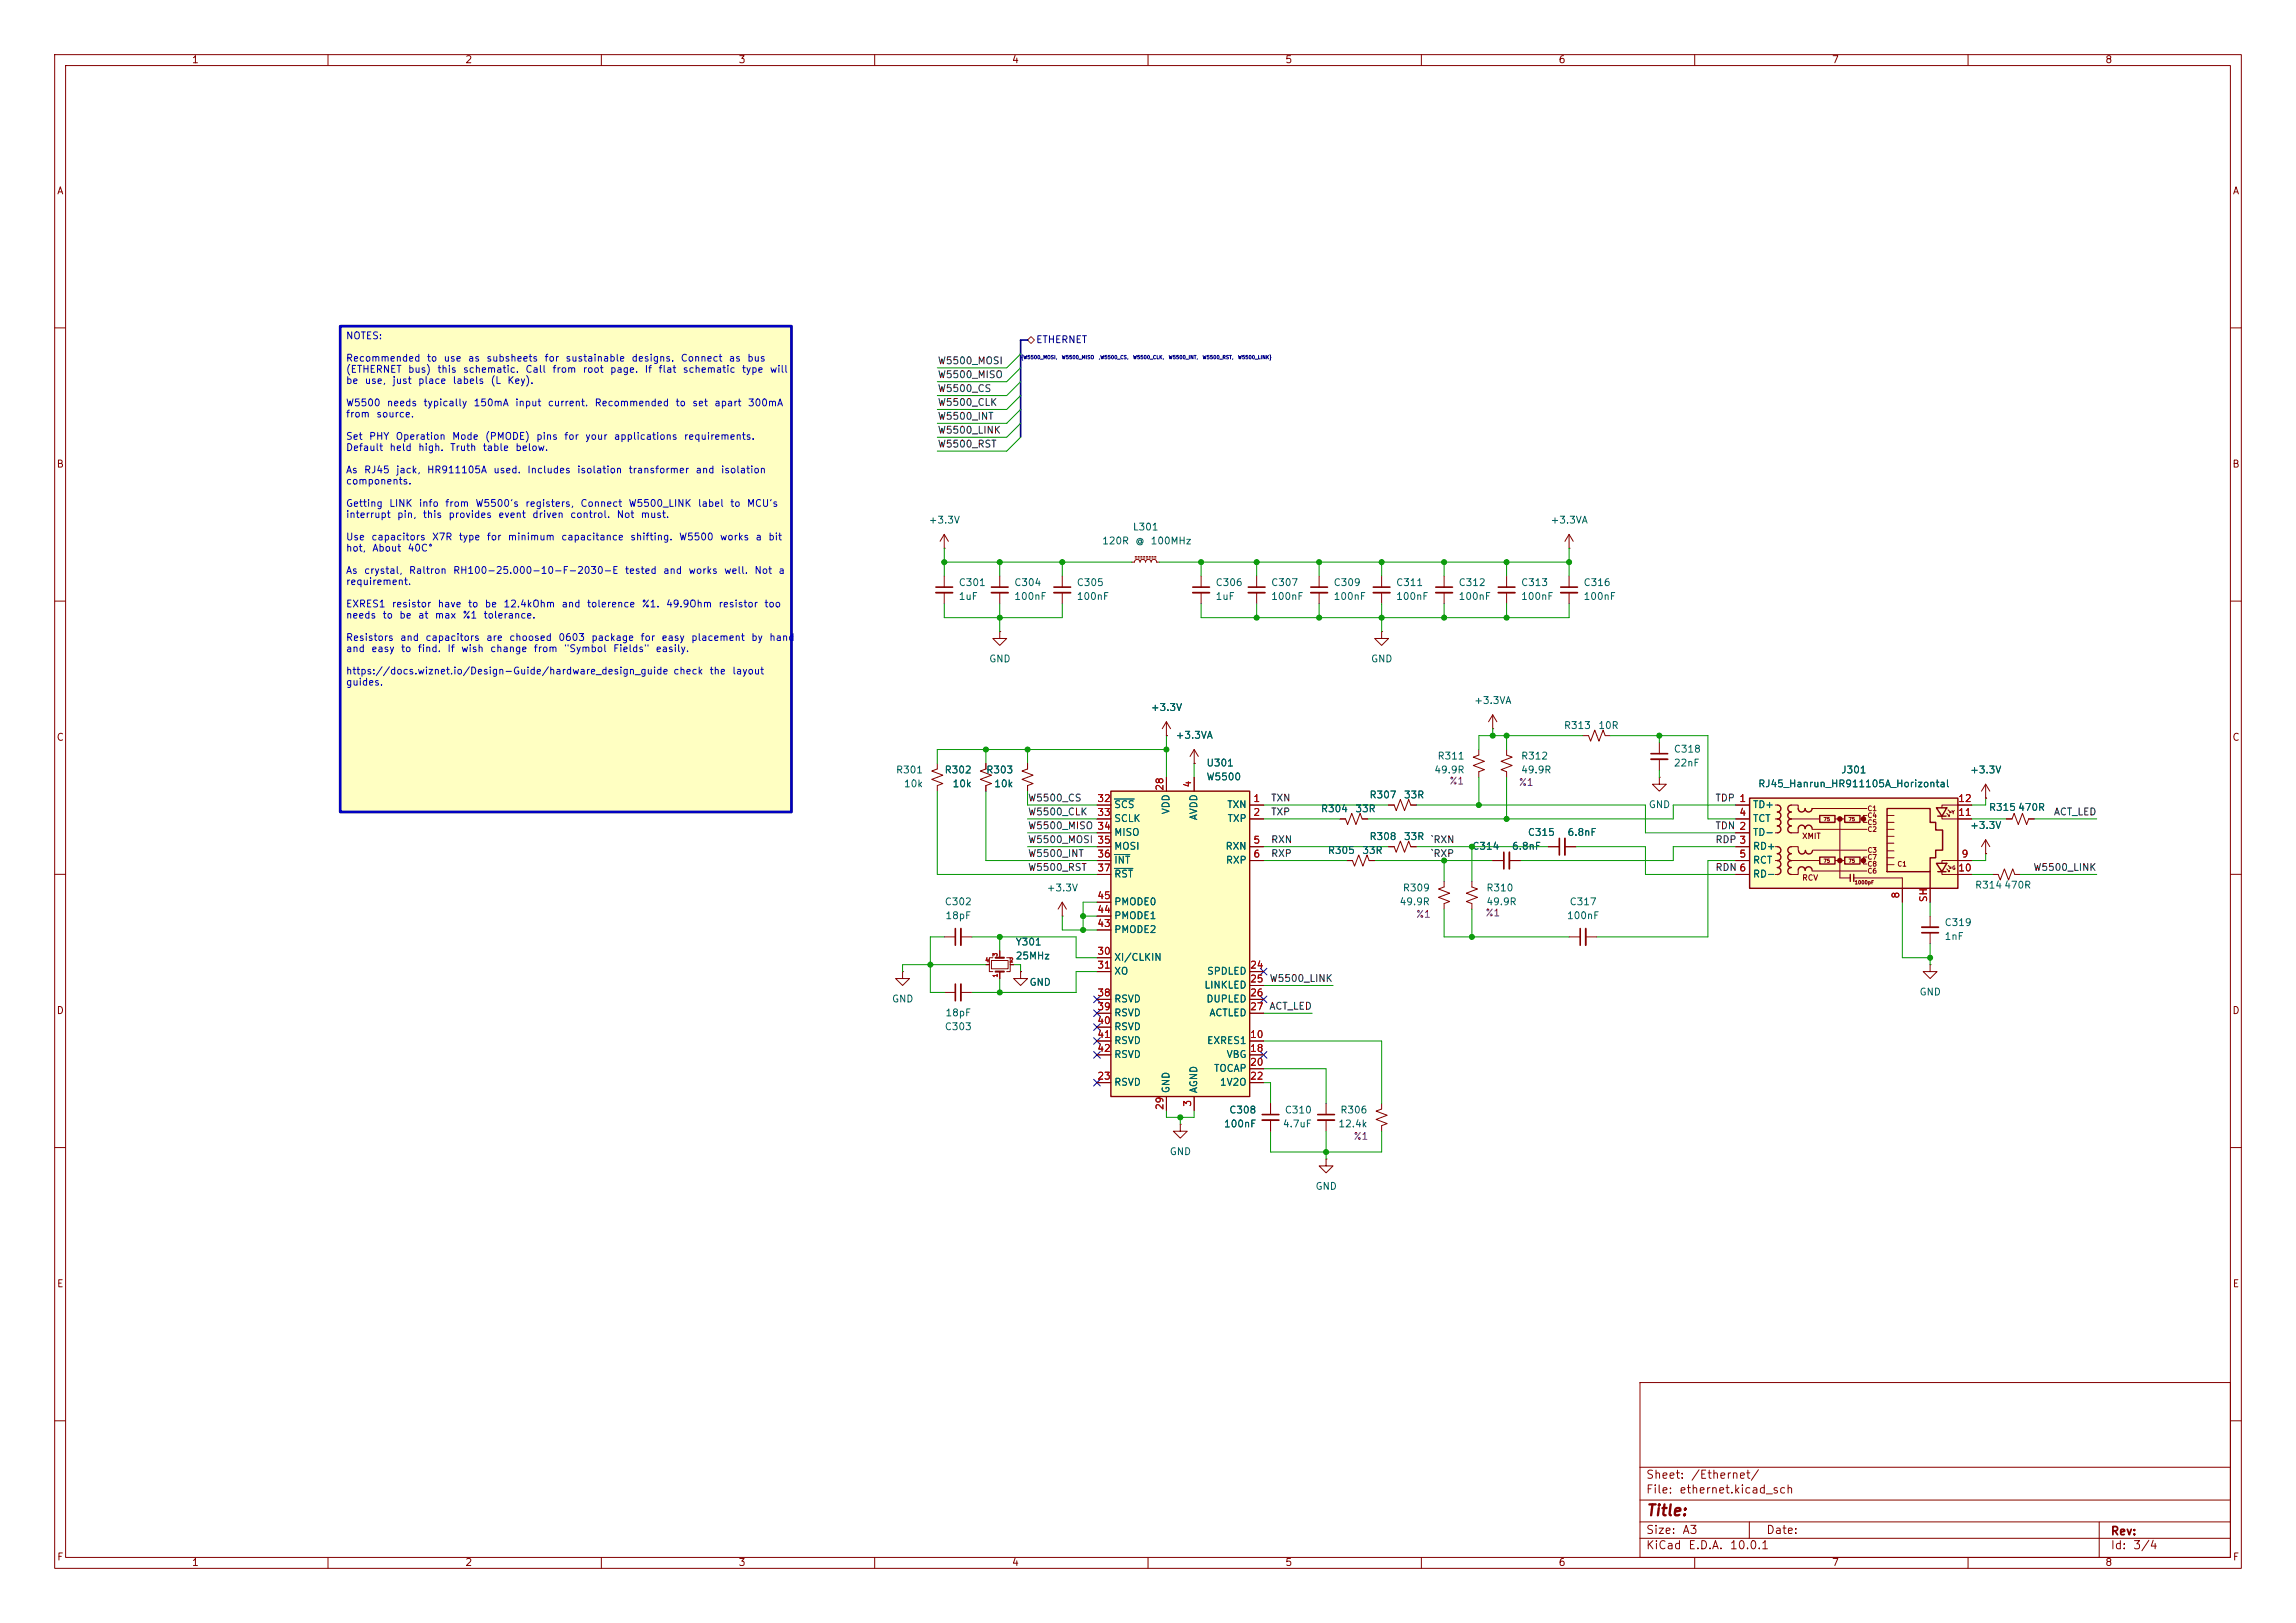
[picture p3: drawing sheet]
<svg xmlns="http://www.w3.org/2000/svg" width="420mm" height="297mm" viewBox="0 0 420 297" stroke-linecap="round" stroke-linejoin="round" font-family="sans-serif">
<defs><g id="words">
<text font-size="2" fill="#840000" x="301" y="277.9">Title:</text>
<g font-size="1.5" fill="#840000">
<text x="301" y="273.7">File:</text>
<text x="301" y="271">Sheet:</text>
<text x="307.1" y="273.7">ethernet.kicad_sch</text>
<text x="309.2" y="271">/Ethernet/</text>
<text x="301" y="281.1">Size:</text>
<text x="307.6" y="281.1">A3</text>
<text x="323" y="281.1">Date:</text>
<text x="386" y="281.3">Rev:</text>
<text x="301" y="283.9">KiCad</text>
<text x="308.7" y="283.9">E.D.A.</text>
<text x="316.3" y="283.9">10.0.1</text>
<text x="386" y="283.9">Id:</text>
<text x="390.1" y="283.9">3/4</text>
</g>
<g font-size="1.3" fill="#840000">
<text x="35" y="11.9">1</text>
<text x="85" y="11.9">2</text>
<text x="135" y="11.9">3</text>
<text x="185" y="11.9">4</text>
<text x="235" y="11.9">5</text>
<text x="285" y="11.9">6</text>
<text x="335" y="11.9">7</text>
<text x="385" y="11.9">8</text>
<text x="10.3" y="35.9">A</text>
<text x="408.3" y="35.9">A</text>
<text x="10.3" y="85.9">B</text>
<text x="408.2" y="85.9">B</text>
<text x="10.3" y="135.9">C</text>
<text x="408.2" y="135.9">C</text>
<text x="10.3" y="185.9">D</text>
<text x="408.2" y="185.9">D</text>
<text x="10.3" y="235.9">E</text>
<text x="408.3" y="235.9">E</text>
<text x="10.3" y="285.9">F</text>
<text x="35" y="286.9">1</text>
<text x="85" y="286.9">2</text>
<text x="135" y="286.9">3</text>
<text x="185" y="286.9">4</text>
<text x="235" y="286.9">5</text>
<text x="285" y="286.9">6</text>
<text x="335" y="286.9">7</text>
<text x="385" y="286.9">8</text>
<text x="408.3" y="285.9">F</text>
</g>
<g font-size="1.3" fill="#0000c2">
<text x="63.2" y="62.4">NOTES:</text>
<text x="63.2" y="66.5">Recommended</text>
<text x="63.2" y="68.5">(ETHERNET</text>
<text x="63.2" y="70.6">be</text>
<text x="66.6" y="70.6">use,</text>
<text x="71.7" y="70.6">just</text>
<text x="74.5" y="68.5">bus)</text>
<text x="76.4" y="70.6">place</text>
<text x="78" y="66.5">to</text>
<text x="79.9" y="68.5">this</text>
<text x="81" y="66.5">use</text>
<text x="82.7" y="70.6">labels</text>
<text x="84.6" y="68.5">schematic.</text>
<text x="85.5" y="66.5">as</text>
<text x="88.9" y="66.5">subsheets</text>
<text x="89.6" y="70.6">(L</text>
<text x="92.7" y="70.6">Key).</text>
<text x="96" y="68.5">Call</text>
<text x="99.5" y="66.5">for</text>
<text x="100.9" y="68.5">from</text>
<text x="103.3" y="66.5">sustainable</text>
<text x="106.5" y="68.5">root</text>
<text x="111.5" y="68.5">page.</text>
<text x="115.4" y="66.5">designs.</text>
<text x="117.8" y="68.5">If</text>
<text x="120.3" y="68.5">flat</text>
<text x="124.4" y="66.5">Connect</text>
<text x="124.8" y="68.5">schematic</text>
<text x="133.2" y="66.5">as</text>
<text x="135.6" y="68.5">type</text>
<text x="136.6" y="66.5">bus</text>
<text x="140.7" y="68.5">will</text>
<text x="63.2" y="74.7">W5500</text>
<text x="63.2" y="76.7">from</text>
<text x="68.7" y="76.7">source.</text>
<text x="70.7" y="74.7">needs</text>
<text x="77.4" y="74.7">typically</text>
<text x="86.5" y="74.7">150mA</text>
<text x="94.1" y="74.7">input</text>
<text x="100.1" y="74.7">current.</text>
<text x="108.7" y="74.7">Recommended</text>
<text x="123.5" y="74.7">to</text>
<text x="126.5" y="74.7">set</text>
<text x="130.6" y="74.7">apart</text>
<text x="136.7" y="74.7">300mA</text>
<text x="63.2" y="80.8">Set</text>
<text x="63.2" y="82.8">Default</text>
<text x="67.4" y="80.8">PHY</text>
<text x="71.1" y="82.8">held</text>
<text x="72.3" y="80.8">Operation</text>
<text x="76.4" y="82.8">high.</text>
<text x="82.2" y="82.8">Truth</text>
<text x="82.6" y="80.8">Mode</text>
<text x="88.2" y="82.8">table</text>
<text x="88.6" y="80.8">(PMODE)</text>
<text x="94.2" y="82.8">below.</text>
<text x="98" y="80.8">pins</text>
<text x="103.1" y="80.8">for</text>
<text x="107" y="80.8">your</text>
<text x="112.2" y="80.8">applications</text>
<text x="125" y="80.8">requirements.</text>
<text x="63.2" y="86.9">As</text>
<text x="63.2" y="89">components.</text>
<text x="66.5" y="86.9">RJ45</text>
<text x="72.3" y="86.9">jack,</text>
<text x="78" y="86.9">HR911105A</text>
<text x="90.1" y="86.9">used.</text>
<text x="96.3" y="86.9">Includes</text>
<text x="105.5" y="86.9">isolation</text>
<text x="114.9" y="86.9">transformer</text>
<text x="127.1" y="86.9">and</text>
<text x="131.8" y="86.9">isolation</text>
<text x="63.2" y="93.1">Getting</text>
<text x="63.2" y="95.1">interrupt</text>
<text x="71.1" y="93.1">LINK</text>
<text x="72.5" y="95.1">pin,</text>
<text x="76.5" y="93.1">info</text>
<text x="77.2" y="95.1">this</text>
<text x="81.3" y="93.1">from</text>
<text x="81.9" y="95.1">provides</text>
<text x="86.9" y="93.1">W5500's</text>
<text x="91" y="95.1">event</text>
<text x="96" y="93.1">registers,</text>
<text x="97.3" y="95.1">driven</text>
<text x="104.2" y="95.1">control.</text>
<text x="106.1" y="93.1">Connect</text>
<text x="112.7" y="95.1">Not</text>
<text x="114.9" y="93.1">W5500_LINK</text>
<text x="117.1" y="95.1">must.</text>
<text x="127.6" y="93.1">label</text>
<text x="133.5" y="93.1">to</text>
<text x="136.5" y="93.1">MCU's</text>
<text x="63.2" y="99.2">Use</text>
<text x="63.2" y="101.2">hot,</text>
<text x="67.8" y="99.2">capacitors</text>
<text x="68" y="101.2">About</text>
<text x="74.5" y="101.2">40C°</text>
<text x="78.9" y="99.2">X7R</text>
<text x="83.8" y="99.2">type</text>
<text x="88.9" y="99.2">for</text>
<text x="92.8" y="99.2">minimum</text>
<text x="102.6" y="99.2">capacitance</text>
<text x="115.2" y="99.2">shifting.</text>
<text x="124.1" y="99.2">W5500</text>
<text x="131.6" y="99.2">works</text>
<text x="138.1" y="99.2">a</text>
<text x="140.4" y="99.2">bit</text>
<text x="63.2" y="105.3">As</text>
<text x="63.2" y="107.4">requirement.</text>
<text x="66.5" y="105.3">crystal,</text>
<text x="74.7" y="105.3">Raltron</text>
<text x="82.8" y="105.3">RH100-25.000-10-F-2030-E</text>
<text x="114.2" y="105.3">tested</text>
<text x="121.2" y="105.3">and</text>
<text x="125.8" y="105.3">works</text>
<text x="132.4" y="105.3">well.</text>
<text x="137.9" y="105.3">Not</text>
<text x="142.3" y="105.3">a</text>
<text x="63.2" y="111.5">EXRES1</text>
<text x="63.2" y="113.5">needs</text>
<text x="69.9" y="113.5">to</text>
<text x="71.6" y="111.5">resistor</text>
<text x="72.9" y="113.5">be</text>
<text x="76.4" y="113.5">at</text>
<text x="79.4" y="113.5">max</text>
<text x="80" y="111.5">have</text>
<text x="84.5" y="113.5">%1</text>
<text x="85.5" y="111.5">to</text>
<text x="88.3" y="113.5">tolerance.</text>
<text x="88.6" y="111.5">be</text>
<text x="92" y="111.5">12.4kOhm</text>
<text x="102.6" y="111.5">and</text>
<text x="107.3" y="111.5">tolerence</text>
<text x="117.3" y="111.5">%1.</text>
<text x="121.7" y="111.5">49.9Ohm</text>
<text x="131.3" y="111.5">resistor</text>
<text x="139.7" y="111.5">too</text>
<text x="63.2" y="117.6">Resistors</text>
<text x="63.2" y="119.6">and</text>
<text x="67.8" y="119.6">easy</text>
<text x="73.1" y="117.6">and</text>
<text x="73.2" y="119.6">to</text>
<text x="76.3" y="119.6">find.</text>
<text x="77.7" y="117.6">capacitors</text>
<text x="81.7" y="119.6">If</text>
<text x="84.3" y="119.6">wish</text>
<text x="88.8" y="117.6">are</text>
<text x="89.6" y="119.6">change</text>
<text x="93" y="117.6">choosed</text>
<text x="97.5" y="119.6">from</text>
<text x="102" y="117.6">0603</text>
<text x="103.1" y="119.6">&quot;Symbol</text>
<text x="108.1" y="117.6">package</text>
<text x="112.1" y="119.6">Fields&quot;</text>
<text x="117.1" y="117.6">for</text>
<text x="119.8" y="119.6">easily.</text>
<text x="120.9" y="117.6">easy</text>
<text x="126.3" y="117.6">placement</text>
<text x="137.3" y="117.6">by</text>
<text x="140.6" y="117.6">hand</text>
<text x="63.2" y="123.7">https://docs.wiznet.io/Design-Guide/hardware_design_guide check</text>
<text x="63.2" y="125.8">guides.</text>
<text x="129.7" y="123.7">the</text>
<text x="133.8" y="123.7">layout</text>
</g>
<text font-size="1.3" fill="#000084" x="189.4" y="63.1">ETHERNET</text>
<g font-size="1.3" fill="#0f0f0f">
<text x="171.4" y="67">W5500_MOSI</text>
<text x="171.4" y="69.5">W5500_MISO</text>
<text x="171.4" y="77.1">W5500_INT</text>
<text x="171.4" y="72">W5500_CS</text>
<text x="171.4" y="74.6">W5500_CLK</text>
<text x="171.4" y="82.2">W5500_RST</text>
<text x="171.4" y="79.7">W5500_LINK</text>
<text x="188" y="149.5">W5500_CLK</text>
<text x="188" y="147">W5500_CS</text>
<text x="232.4" y="147">TXN</text>
<text x="232.4" y="149.5">TXP</text>
<text x="313.7" y="147">TDP 1</text>
<text x="375.6" y="149.5">ACT_LED</text>
<text x="188" y="152.1">W5500_MISO 34</text>
<text x="188" y="154.6">W5500_MOSI 35</text>
<text x="232.4" y="154.6">RXN</text>
<text x="261.6" y="154.6">`RXN</text>
<text x="313.7" y="154.6">RDP 3</text>
<text x="313.7" y="152.1">TDN 2</text>
<text x="188" y="159.7">W5500_RST</text>
<text x="188" y="157.1">W5500_INT</text>
<text x="232.4" y="157.1">RXP</text>
<text x="261.6" y="157.1">`RXP</text>
<text x="313.7" y="159.7">RDN 6</text>
<text x="371.8" y="159.7">W5500_LINK</text>
<text x="232.1" y="180">W5500_LINK</text>
<text x="232.1" y="185.1">ACT_LED</text>
</g>
<g font-size="1.3" fill="#006464">
<text x="169.8" y="96.1">+3.3V</text>
<text x="201.5" y="99.9">120R</text>
<text x="207.1" y="97.4">L301</text>
<text x="207.6" y="99.9">@</text>
<text x="210.4" y="99.9">100MHz</text>
<text x="283.5" y="96.1">+3.3VA</text>
<text x="175.3" y="107.5">C301</text>
<text x="185.4" y="107.5">C304</text>
<text x="196.9" y="107.5">C305</text>
<text x="222.3" y="107.5">C306</text>
<text x="232.4" y="107.5">C307</text>
<text x="243.8" y="107.5">C309</text>
<text x="255.3" y="107.5">C311</text>
<text x="266.7" y="107.5">C312</text>
<text x="278.1" y="107.5">C313</text>
<text x="289.6" y="107.5">C316</text>
<text x="175.3" y="110.1">1uF</text>
<text x="185.4" y="110.1">100nF</text>
<text x="196.9" y="110.1">100nF</text>
<text x="222.3" y="110.1">1uF</text>
<text x="232.4" y="110.1">100nF</text>
<text x="243.8" y="110.1">100nF</text>
<text x="255.3" y="110.1">100nF</text>
<text x="266.7" y="110.1">100nF</text>
<text x="278.1" y="110.1">100nF</text>
<text x="289.6" y="110.1">100nF</text>
<text x="180.8" y="121.5">GND</text>
<text x="250.7" y="121.5">GND</text>
<text x="210.4" y="130.4">+3.3V</text>
<text x="269.6" y="129.1">+3.3VA</text>
<text x="215" y="135.5">+3.3VA</text>
<text x="286" y="133.7">R313</text>
<text x="292.3" y="133.7">10R</text>
<text x="163.8" y="141.8">R301</text>
<text x="172.7" y="141.8">R302</text>
<text x="180.3" y="141.8">R303</text>
<text x="220.6" y="140.6">U301</text>
<text x="220.6" y="143.1">W5500</text>
<text x="262.3" y="141.8">49.9R</text>
<text x="262.9" y="139.3">R311</text>
<text x="278.1" y="139.3">R312</text>
<text x="278.1" y="141.8">49.9R</text>
<text x="306.1" y="138">C318</text>
<text x="306.1" y="140.6">22nF</text>
<text x="336.7" y="141.8">J301</text>
<text x="360.3" y="141.8">+3.3V</text>
<text x="165.2" y="144.4">10k</text>
<text x="174.1" y="144.4">10k</text>
<text x="181.8" y="144.4">10k</text>
<text x="203.7" y="148.2">SCS</text>
<text x="214.2" y="149.1" transform="rotate(-90 214.2 149.1)">VDD</text>
<text x="224.4" y="148.2">TXN</text>
<text x="241.5" y="148.9">R304</text>
<text x="247.8" y="148.9">33R</text>
<text x="250.4" y="146.4">R307</text>
<text x="256.7" y="146.4">33R</text>
<text x="301.5" y="148.2">GND</text>
<text x="320.5" y="148.2">TD+</text>
<text x="321.5" y="144.4">RJ45_Hanrun_HR911105A_Horizontal</text>
<text x="363.7" y="148.7">R315</text>
<text x="369.1" y="148.7">470R</text>
<text x="203.7" y="150.7">SCLK</text>
<text x="203.7" y="153.3">MISO</text>
<text x="203.7" y="155.8">MOSI</text>
<text x="219.3" y="150.2" transform="rotate(-90 219.3 150.2)">AVDD</text>
<text x="224.1" y="155.8">RXN</text>
<text x="224.4" y="150.7">TXP</text>
<text x="250.4" y="154">R308</text>
<text x="256.7" y="154">33R</text>
<text x="269.2" y="155.8">C314</text>
<text x="276.5" y="155.8">6.8nF</text>
<text x="279.4" y="153.3">C315</text>
<text x="286.6" y="153.3">6.8nF</text>
<text x="320.5" y="153.3">TD-</text>
<text x="320.5" y="155.8">RD+</text>
<text x="320.5" y="150.7">TCT</text>
<text x="360.3" y="152">+3.3V</text>
<text x="203.7" y="158.3">INT</text>
<text x="203.7" y="160.9">RST</text>
<text x="224.1" y="158.3">RXP</text>
<text x="242.8" y="156.6">R305</text>
<text x="249.1" y="156.6">33R</text>
<text x="320.5" y="158.3">RCT</text>
<text x="320.5" y="160.9">RD-</text>
<text x="172.7" y="166">C302</text>
<text x="191.4" y="163.4">+3.3V</text>
<text x="203.7" y="166">PMODE0</text>
<text x="255.9" y="166">49.9R</text>
<text x="256.5" y="163.4">R309</text>
<text x="271.8" y="163.4">R310</text>
<text x="271.8" y="166">49.9R</text>
<text x="287" y="166">C317</text>
<text x="361.2" y="162.9">R314</text>
<text x="366.5" y="162.9">470R</text>
<text x="172.8" y="168.5">18pF</text>
<text x="185.7" y="173.3">Y301</text>
<text x="203.7" y="171">PMODE2</text>
<text x="203.7" y="168.5">PMODE1</text>
<text x="286.5" y="168.5">100nF</text>
<text x="355.6" y="169.8">C319</text>
<text x="355.6" y="172.3">1nF</text>
<text x="185.7" y="175.9">25MHz</text>
<text x="203.7" y="176.1">XI/CLKIN</text>
<text x="203.7" y="178.7">XO</text>
<text x="220.7" y="178.7">SPDLED</text>
<text x="163.1" y="183.7">GND</text>
<text x="188.2" y="180.7">GND</text>
<text x="203.7" y="183.7">RSVD</text>
<text x="220.2" y="181.2">LINKLED</text>
<text x="220.6" y="183.7">DUPLED</text>
<text x="351" y="182.5">GND</text>
<text x="172.7" y="188.8">C303</text>
<text x="172.8" y="186.3">18pF</text>
<text x="203.7" y="186.3">RSVD</text>
<text x="203.7" y="188.8">RSVD</text>
<text x="203.7" y="191.4">RSVD</text>
<text x="220.7" y="191.4">EXRES1</text>
<text x="221.1" y="186.3">ACTLED</text>
<text x="203.7" y="193.9">RSVD</text>
<text x="222" y="196.4">TOCAP</text>
<text x="224.3" y="193.9">VBG</text>
<text x="203.7" y="199">RSVD</text>
<text x="214.2" y="200.2" transform="rotate(-90 214.2 200.2)">GND</text>
<text x="219.3" y="200.2" transform="rotate(-90 219.3 200.2)">AGND</text>
<text x="223.1" y="199">1V2O</text>
<text x="223.8" y="206.6">100nF</text>
<text x="224.8" y="204.1">C308</text>
<text x="234.6" y="206.6">4.7uF</text>
<text x="234.9" y="204.1">C310</text>
<text x="244.7" y="206.6">12.4k</text>
<text x="245.1" y="204.1">R306</text>
<text x="213.9" y="211.7">GND</text>
<text x="240.5" y="218">GND</text>
</g>
<g font-size="1.3" fill="#840084">
<text x="265" y="143.9">%1</text>
<text x="277.7" y="144.1">%1</text>
<text x="271.6" y="168">%1</text>
<text x="258.9" y="168.2">%1</text>
<text x="247.5" y="208.9">%1</text>
</g>
<g font-size="1.3" fill="#a90000">
<text x="200.6" y="147.1">32</text>
<text x="200.6" y="149.6">33</text>
<text x="213.1" y="144.8" transform="rotate(-90 213.1 144.8)">28</text>
<text x="218.2" y="144.2" transform="rotate(-90 218.2 144.2)">4</text>
<text x="229.2" y="147.1">1</text>
<text x="229.2" y="149.6">2</text>
<text x="318.1" y="149.6">4</text>
<text x="318.1" y="147.1">1</text>
<text x="358.1" y="149.6">11</text>
<text x="358.1" y="147.1">12</text>
<text x="200.6" y="152.1">34</text>
<text x="200.6" y="154.7">35</text>
<text x="229.2" y="154.7">5</text>
<text x="318.1" y="152.1">2</text>
<text x="318.1" y="154.7">3</text>
<text x="200.6" y="157.2">36</text>
<text x="200.6" y="159.8">37</text>
<text x="229.2" y="157.2">6</text>
<text x="318.1" y="157.2">5</text>
<text x="318.1" y="159.8">6</text>
<text x="358.1" y="159.8">10</text>
<text x="358.7" y="157.2">9</text>
<text x="200.6" y="167.4">44</text>
<text x="200.6" y="164.8">45</text>
<text x="347.7" y="164.5" transform="rotate(-90 347.7 164.5)">8</text>
<text x="352.8" y="165.2" transform="rotate(-90 352.8 165.2)">SH</text>
<text x="200.6" y="169.9">43</text>
<text x="200.6" y="175">30</text>
<text x="200.6" y="177.5">31</text>
<text x="228.6" y="177.5">24</text>
<text x="200.6" y="182.6">38</text>
<text x="200.6" y="185.2">39</text>
<text x="228.6" y="180.1">25</text>
<text x="228.6" y="182.6">26</text>
<text x="228.6" y="185.2">27</text>
<text x="200.6" y="187.7">40</text>
<text x="200.6" y="190.2">41</text>
<text x="228.6" y="190.2">10</text>
<text x="200.6" y="197.9">23</text>
<text x="200.6" y="192.8">42</text>
<text x="228.6" y="192.8">18</text>
<text x="228.6" y="195.3">20</text>
<text x="228.6" y="197.9">22</text>
<text x="213.1" y="203.2" transform="rotate(-90 213.1 203.2)">29</text>
<text x="218.2" y="202.6" transform="rotate(-90 218.2 202.6)">3</text>
</g>
<g font-size="1" fill="#840000">
<text x="329.6" y="153.8">XMIT</text>
<text x="329.6" y="161.4">RCV</text>
</g>
<g font-size=".9" fill="#840000">
<text x="341.5" y="148.6">C1</text>
<text x="341.5" y="149.9">C4</text>
<text x="341.5" y="151.2">C5</text>
<text x="341.5" y="152.4">C2</text>
<text x="341.5" y="156.2">C3</text>
<text x="341.5" y="157.5">C7</text>
<text x="341.5" y="158.8">C8</text>
<text x="341.5" y="160.1">C6</text>
<text x="347" y="158.8">C1</text>
</g>
<g font-size=".8" fill="#a90000">
<text x="180.1" y="176.3">4</text>
<text x="182.6" y="179" transform="rotate(-90 182.6 179)">1</text>
<text x="182.6" y="175.1" transform="rotate(-90 182.6 175.1)">3</text>
<text x="184.6" y="176.3">2</text>
</g>
<g font-size=".6" fill="#000084">
<text x="186.7" y="65.9">{W5500_MOSI,</text>
<text x="194.2" y="65.9">W5500_MISO</text>
<text x="200.9" y="65.9">,W5500_CS,</text>
<text x="207.2" y="65.9">W5500_CLK,</text>
<text x="213.7" y="65.9">W5500_INT,</text>
<text x="219.9" y="65.9">W5500_RST,</text>
<text x="226.4" y="65.9">W5500_LINK}</text>
</g>
<g font-size=".6" fill="#840000">
<text x="356.9" y="149.1">Y</text>
<text x="333.5" y="150.4">75</text>
<text x="338.1" y="150.4">75</text>
<text x="333.5" y="158">75</text>
<text x="338.1" y="158">75</text>
<text x="339.2" y="162">1000pF</text>
<text x="357" y="159.3">G</text>
</g>
</g></defs>
<g fill="none" stroke="#840000" stroke-width=".18">
<path d="M10 10h400v277h-400zM12 12h396v273h-396zM60 10v2M110 10v2M160 10v2M210 10v2M260 10v2M310 10v2M360 10v2M10 60h2M408 60h2M10 110h2"/>
<path d="M408 110h2M10 160h2M408 160h2M10 210h2M408 210h2M300 253h108v32h-108zM10 260h2M300 278.5h108M300 274.5h108M300 268.5h108M320 278.5v3M384 278.5v6.5"/>
<path d="M408 260h2M60 285v2M110 285v2M160 285v2M210 285v2M260 285v2M300 281.5h108M310 285v2M360 285v2"/>
</g>
<path d="M62.2 59.7h82.6v88.9h-82.6z" fill="#ffffc2"/>
<g fill="none" stroke="#840000" stroke-width=".18">
<path d="M172.7 97.8l-.7 1.3M172.7 97.8l.8 1.3M172.7 97.8v2.5M172.7 100.3h.1M172.7 105.4v2M172.7 108.5v2M194.3 105.4v2M194.3 108.5v2M252.7 115.6v1.2h1.3l-1.3 1.3-1.2-1.3h1.2M252.7 115.6h.1M287 105.4v2M287 108.5v2"/>
<path d="M171.4 139.7v1l-1 .4 2.1 .8-2.1 .7 2.1 .8-1.1 .4v1M270.5 137.2v1l-1 .4 2 .7-2 .8 2 .7-1 .4v1M275.6 137.2v1l1 .4-2 .7 2 .8-2 .7 1 .4v1M303.5 135.9v2M303.5 138.9v2.1M254 147.3h1l.4 1 .8-2 .7 2 .8-2 .4 1h1M254 154.9h1l.4 1.1 .8-2.1 .7 2.1 .8-2.1 .4 1h1M273 157.5h2.1M276.1 157.5h2M283.2 154.9h2M286.3 154.9h2M165.1 177.8v1.3h1.3l-1.3 1.2-1.3-1.2h1.3"/>
<path d="M165.1 177.8h.1M172.7 171.5h2.1M175.8 171.5h2M180.3 176.5h.7M181.4 175.8h3v1.5h-3zM181.6 175.3h-.6v2.5h.6M182.9 174v1.3M182.9 177.8v1.3M184.1 175.3h.7v2.5h-.7M184.8 176.5h.6M186.7 177.8v1.3h1.3l-1.3 1.2-1.3-1.2h1.3M186.7 177.8h.1"/>
<path d="M194.3 167.6h.1M194.3 165.1l-.8 1.3M194.3 165.1l.8 1.3M194.3 165.1v2.5M264.2 161.3v1l-1.1 .4 2.1 .7-2.1 .8 2.1 .8-1 .4v1M287 171.5h2.1M290.1 171.5h2M172.7 181.6h2.1M175.8 181.6h2M215.9 205.7v1.3h1.3l-1.3 1.3-1.3-1.3h1.3M215.9 205.7h.1M252.7 201.9v1l-1 .4 2 .8-2 .8 2 .7-1 .4v1"/>
</g>
<path d="M171.2 107.4h3M192.8 107.4h3M285.5 107.4h3M302 137.9h3.1M275.1 156v3M285.2 153.4v3.1M174.8 169.9v3.1M289.1 169.9v3.1M174.8 180.1v3" fill="none" stroke="#840000" stroke-width=".3"/>
<path d="M171.2 108.5h3M192.8 108.5h3M285.5 108.5h3M302 138.9h3.1M276.1 156v3M286.3 153.4v3.1M175.8 169.9v3.1M290.1 169.9v3.1M175.8 180.1v3" fill="none" stroke="#840000" stroke-width=".33"/>
<path d="M182.1 177.8h1.5M182.1 175.3h1.5" fill="none" stroke="#840000" stroke-width=".38"/>
<path d="M203.2 144.8h25.4v55.9h-25.4z" fill="#ffffc2"/>
<path d="M203.2 144.8h25.4v55.9h-25.4z" fill="none" stroke="#840000" stroke-width=".25"/>
<g fill="none" stroke="#840000" stroke-width=".18">
<path d="M287 97.8l-.7 1.3M287 97.8l.8 1.3M287 97.8v2.5M182.9 115.6v1.2h1.2l-1.2 1.3-1.3-1.3h1.3M182.9 115.6h.1M182.9 105.4v2M182.9 108.5v2M287 100.3h.1M180.3 139.7v1l-1 .4 2.1 .8-2.1 .7 2.1 .8-1.1 .4v1M188 139.7v1l-1.1 .4 2.1 .8-2.1 .7 2.1 .8-1 .4v1M213.4 134.6h.1M213.4 132.1v2.5"/>
<path d="M213.4 132.1l-.8 1.3M213.4 132.1l.7 1.3M218.4 139.7h.1M218.4 137.2v2.5M218.4 137.2l-.7 1.2M218.4 137.2l.8 1.2M289.6 134.6h1l.4 1 .7-2 .8 2 .7-2 .4 1h1M200.7 147.3h2.5M200.7 149.9h2.5M200.7 154.9h2.5M200.7 157.5h2.5M200.7 152.4h2.5"/>
<path d="M213.4 142.2v2.6M218.4 142.2v2.6M228.6 147.3h2.5M228.6 149.9h2.5M228.6 154.9h2.5M228.6 157.5h2.5M245.1 149.9h1l.4 1 .8-2.1 .7 2.1 .8-2.1 .4 1.1h1M246.4 157.5h1l.4 1 .7-2 .8 2 .8-2 .3 1h1.1M303.5 142.2v1.3h1.3l-1.3 1.3-1.2-1.3h1.2M303.5 142.2h.1M363.2 146.1h.1M363.2 156.2h.1"/>
<path d="M363.2 143.5l-.7 1.3M363.2 143.5l.8 1.3M363.2 143.5v2.6M363.2 153.7v2.5M363.2 153.7l-.7 1.2M363.2 153.7l.8 1.2M200.7 177.8h2.5M200.7 175.3h2.5M200.7 160h2.5M200.7 170.2h2.5M200.7 167.6h2.5M200.7 165.1h2.5"/>
<path d="M228.6 177.8h2.5M269.2 161.3v1l1.1 .4-2.1 .7 2.1 .8-2.1 .8 1 .4v1M353.1 176.5v1.3h1.2l-1.2 1.3-1.3-1.3h1.3M353.1 176.5h.1M353.1 167.6v2.1M353.1 170.7v2M200.7 190.5h2.5M200.7 193h2.5M200.7 198.1h2.5M200.7 182.9h2.5M200.7 185.4h2.5M200.7 188h2.5"/>
<path d="M228.6 190.5h2.5M228.6 193h2.5M228.6 195.6h2.5M228.6 198.1h2.5M228.6 180.3h2.5M228.6 182.9h2.5M228.6 185.4h2.5M213.4 200.7v2.5M218.4 200.7v2.5M232.4 201.9v2.1M232.4 205v2M242.6 212.1v1.3h1.2l-1.2 1.2-1.3-1.2h1.3"/>
<path d="M242.6 212.1h.1M242.6 201.9v2.1M242.6 205v2"/>
</g>
<path d="M203.8 146.2h3.7M203.8 156.4h2.9M203.8 158.9h3.4" fill="none" stroke="#006464" stroke-width=".18"/>
<path d="M181.4 107.4h3M351.5 170.7h3.1M230.9 204h3M241 204h3.1" fill="none" stroke="#840000" stroke-width=".3"/>
<path d="M181.4 108.5h3M351.5 169.7h3.1M230.9 205h3M241 205h3.1" fill="none" stroke="#840000" stroke-width=".33"/>
<path d="M320 146.1h38.1v16.5h-38.1z" fill="#ffffc2"/>
<g fill="#840000" stroke="#840000" stroke-width=".51">
<circle cx="336.5" cy="149.9" r=".25"/>
<circle cx="336.5" cy="157.5" r=".25"/>
<circle cx="340.9" cy="149.9" r=".25"/>
<circle cx="340.9" cy="157.5" r=".25"/>
</g>
<g fill="none" stroke="#840000" stroke-width=".18">
<path d="M207 102.9h.5l.2-.4 .3-.1 .4 .1 .1 .4 .2-.4 .3-.1 .4 .1 .1 .4 .2-.4 .4-.1 .3 .1 .2 .4 .1-.4 .4-.1 .3 .1 .2 .4h.5M207.6 102.1h.3M207.6 101.9h.3M208.2 102.1h.2M208.2 101.9h.2M208.7 102.1h.2M208.7 101.9h.2M209.2 102.1h.2M209.2 101.9h.2M209.7 102.1h.2M209.7 101.9h.2M210.2 102.1h.2"/>
<path d="M210.2 101.9h.2M210.7 102.1h.2M210.7 101.9h.2M211.2 102.1h.3M211.2 101.9h.3M219.7 105.4v2M219.7 108.5v2M229.9 105.4v2M229.9 108.5v2M241.3 105.4v2M241.3 108.5v2M252.7 105.4v2"/>
<path d="M252.7 108.5v2M264.2 105.4v2M264.2 108.5v2M275.6 105.4v2M275.6 108.5v2M180.3 139.7v1M188 139.7v1M213.4 134.6h.1M218.4 139.7h.1M273 133.4h.1M273 130.8l-.7 1.3M273 130.8l.8 1.3"/>
<path d="M273 130.8v2.6M180.3 143.8v1M188 143.8v1M200.7 149.9h2.5M200.7 157.5h2.5M200.7 147.3h2.5M200.7 152.4h2.5M200.7 154.9h2.5M213.4 142.2v2.6M218.4 142.2v2.6M228.6 149.9h2.5M228.6 157.5h2.5"/>
<path d="M228.6 147.3h2.5M228.6 154.9h2.5M245.1 149.9h1M246.4 157.5h1M249.2 149.9h1M250.4 157.5h1.1M254 147.3h1M254 154.9h1M258.1 147.3h1M258.1 154.9h1M273 157.5h2.1M276.1 157.5h2"/>
<path d="M283.2 154.9h2M286.3 154.9h2M317.5 149.9h2.5M317.5 157.5h2.5M317.5 147.3h2.5M317.5 152.4h2.5M317.5 154.9h2.5M324.7 149.9h.4M324.7 157.5h.4M324.7 147.3h.4M324.7 152.4h.4M324.7 154.9h.4"/>
<path d="M327.7 147.3h1.2v.7M327.7 154.9h1.2v.7M327.7 149.9h5.2M327.7 157.5h5M328.9 151.8v.6h-1.2M328.9 159.4v.6h-1.2M331.5 148h10M331.5 151.8h10M331.5 159.4h10M331.6 155.6h9.9M335.7 149.9h1.7M335.7 157.5h1.7"/>
<path d="M336.5 149.9v10.8h2M340.4 149.9h.5M340.4 157.5h.5M341.5 149.2h-.6v1.3h.6M341.5 156.8h-.6v1.3h.6M345.2 151.8h1.3M345.2 153h1.3M345.2 154.3h1.3M345.2 155.7h1.3M345.2 157h1.3M345.2 149.2h1.3M345.2 150.5h1.3"/>
<path d="M345.2 158.2h1.3M355.2 149.4v.5h5.5M355.2 159.5v.5h5.5M356.1 148.8l.5 .6h-.2M356.1 159l.5 .5h-.2M356.4 148.2l.5 .5h-.3M356.4 158.4l.5 .5h-.3M356.6 149.1v.3M356.6 159.3v.2M356.9 148.5v.2M356.9 158.6v.3M360.7 147.3h-5.5v.5"/>
<path d="M360.7 157.5h-5.5v.5M363.2 146.1h.1M363.2 156.2h.1M367 149.9h1l.4-1.1 .8 2.1 .8-2.1 .7 2.1 .4-1h1M180.3 176.5h.7M182.9 174v1.3M182.9 177.8v1.3M184.8 176.5h.6M186.7 177.8h.1M200.7 160h2.5M200.7 177.8h2.5M200.7 175.3h2.5"/>
<path d="M200.7 170.2h2.5M200.7 167.6h2.5M200.7 165.1h2.5M228.6 177.8h2.5M317.5 160h2.5M324.7 160h.4M339.1 160.7h8.9v4.4M353.1 162.6v2.5M364.5 160h1l.4 1 .7-2 .8 2 .8-2 .4 1h1M200.7 190.5h2.5M200.7 193h2.5M200.7 198.1h2.5"/>
<path d="M200.7 182.9h2.5M200.7 185.4h2.5M200.7 188h2.5M228.6 190.5h2.5M228.6 193h2.5M228.6 195.6h2.5M228.6 198.1h2.5M228.6 180.3h2.5M228.6 182.9h2.5M228.6 185.4h2.5M213.4 200.7v2.5M218.4 200.7v2.5"/>
<path d="M232.4 201.9v2.1M232.4 205v2"/>
</g>
<g fill="none" stroke="#840000" stroke-width=".25">
<path d="M320 146.1h38.1v16.5h-38.1zM325.1 154.9a.64 .64 0 0 1 .7 .7 .64 .64 0 0 1-.7 .6M325.1 147.3a.64 .64 0 0 1 .7 .7 .64 .64 0 0 1-.7 .6 .64 .64 0 0 1 .7 .6 .64 .64 0 0 1-.7 .7 .63 .63 0 0 1 .7 .6 .63 .63 0 0 1-.7 .6 .63 .63 0 0 1 .7 .7 .63 .63 0 0 1-.7 .6M325.1 156.2a.64 .64 0 0 1 .7 .6 .64 .64 0 0 1-.7 .7 .64 .64 0 0 1 .7 .6 .64 .64 0 0 1-.7 .7M325.1 158.8a.64 .64 0 0 1 .7 .6 .64 .64 0 0 1-.7 .6M327.7 147.3a.63 .63 0 0 0-.7 .7 .63 .63 0 0 0 .7 .6 .64 .64 0 0 0-.7 .6 .64 .64 0 0 0 .7 .7 .64 .64 0 0 0-.7 .6 .64 .64 0 0 0 .7 .6 .64 .64 0 0 0-.7 .7 .64 .64 0 0 0 .7 .6M327.7 154.9a.63 .63 0 0 0-.7 .7 .63 .63 0 0 0 .7 .6 .64 .64 0 0 0-.7 .6 .64 .64 0 0 0 .7 .7 .64 .64 0 0 0-.7 .6 .64 .64 0 0 0 .7 .7M327.7 158.8a.63 .63 0 0 0-.7 .6 .63 .63 0 0 0 .7 .6M331.5 148a.64 .64 0 0 1-.7 .6 .64 .64 0 0 1-.6-.6 .64 .64 0 0 1-.6 .6 .64 .64 0 0 1-.7-.6M331.5 151.6a.64 .64 0 0 0-.7-.6 .64 .64 0 0 0-.6 .6 .64 .64 0 0 0-.6-.6 .64 .64 0 0 0-.7 .6M331.5 159.3a.64 .64 0 0 0-.7-.7 .64 .64 0 0 0-.6 .7 .64 .64 0 0 0-.6-.7 .64 .64 0 0 0-.7 .7M331.5 155.6a.64 .64 0 0 1-.6 .7 .64 .64 0 0 1-.6-.7 .64 .64 0 0 1-.7 .7 .64 .64 0 0 1-.6-.7"/>
<path d="M332.9 149.2h2.8v1.3h-2.8zM332.9 156.8h2.8v1.3h-2.8zM337.4 149.2h2.8v1.3h-2.8zM337.4 156.8h2.8v1.3h-2.8zM345.2 148h7.9v2.5h1v1.4h1.2v3.7h-1.2v1.4h-1v2.5h-7.9zM353.1 159.5v3.1M354.2 147.8h1.9l-.9 1.6zM354.2 158h1.9l-.9 1.5zM354.5 149.4h1.5M354.5 159.5h1.5M338.5 160v1.3M339.1 160v1.3"/>
</g>
<path d="M218.2 107.4h3M228.3 107.4h3.1M239.8 107.4h3M251.2 107.4h3.1M262.6 107.4h3.1M274.1 107.4h3" fill="none" stroke="#840000" stroke-width=".3"/>
<path d="M218.2 108.5h3M228.3 108.5h3.1M239.8 108.5h3M251.2 108.5h3.1M262.6 108.5h3.1M274.1 108.5h3" fill="none" stroke="#840000" stroke-width=".33"/>
<path d="M188 62.2l.6-.6 .6 .6-.6 .7z" fill="none" stroke="#725600" stroke-width=".18"/>
<path d="M188 62.2h-1.3v17.8" fill="none" stroke="#000084" stroke-width=".3"/>
<g fill="none" stroke="#009600" stroke-width=".18">
<path d="M186.7 77.5l-2.6 2.5h-12.7M186.7 69.9l-2.6 2.5h-12.7M186.7 72.4l-2.6 2.5h-12.7M186.7 74.9l-2.6 2.6h-12.7M186.7 64.8l-2.6 2.5h-12.7M186.7 67.3l-2.6 2.6h-12.7M186.7 80l-2.6 2.6h-12.7M172.7 110.5v2.5h21.6v-2.5M172.7 102.9h34.3M172.7 100.3v5.1M182.9 102.9v2.5M182.9 110.5v5.1"/>
<path d="M194.3 102.9v2.5M212.1 102.9h74.9M219.7 110.5v2.5h67.3v-2.5M219.7 102.9v2.5M229.9 102.9v2.5M229.9 110.5v2.5M241.3 102.9v2.5M241.3 110.5v2.5M252.7 102.9v2.5M252.7 110.5v5.1M264.2 102.9v2.5M264.2 110.5v2.5"/>
<path d="M275.6 102.9v2.5M275.6 110.5v2.5M287 100.3v5.1M180.3 137.2v2.5M188 137.2v2.5M213.4 134.6v7.6M213.4 137.2h-42v2.5M218.4 139.7v2.5M273 133.4v1.2M275.6 134.6v2.6M289.6 134.6h-19.1v2.6M294.6 134.6h17.8v15.3h5.1"/>
<path d="M303.5 134.6v1.3M171.4 144.8v15.2h29.3M180.3 144.8v12.7h20.4M188 152.4h12.7M188 144.8v2.5h12.7M188 154.9h12.7M188 149.9h12.7M231.1 147.3h22.9M231.1 157.5h15.3M231.1 154.9h22.9M231.1 149.9h14M251.5 157.5h21.5"/>
<path d="M259.1 147.3h41.9v5.1h16.5M259.1 154.9h24.1M264.2 157.5v3.8M269.2 154.9v6.4M270.5 142.2v5.1M275.6 142.2v7.7M288.3 154.9h12.7v5.1h16.5M303.5 141v1.2M317.5 147.3h-11.4v2.6h-55.9M317.5 154.9h-11.4v2.6h-28M317.5 157.5h-5.1v14h-20.3M360.7 149.9h6.3"/>
<path d="M363.2 146.1v1.2h-2.5M363.2 156.2v1.3h-2.5M372.1 149.9h11.4M172.7 171.5h-2.5v10.1h2.5M177.8 171.5h19v3.8h3.9M180.3 176.5h-15.2v1.3M182.9 171.5v2.5M182.9 179.1v2.5M185.4 176.5h1.3v1.3M194.3 167.6v2.6h6.4M198.1 167.6h2.6M200.7 177.8h-3.9v3.8h-19"/>
<path d="M200.7 165.1h-2.6v5.1M264.2 166.4v5.1h22.8M269.2 166.4v5.1M348 165.1v10.2h5.1M353.1 165.1v2.5M353.1 172.7v3.8M360.7 160h3.8M369.6 160h13.9M231.1 190.5h21.6v11.4M231.1 180.3h12.7M231.1 185.4h8.9M231.1 195.6h11.5v6.3"/>
<path d="M231.1 198.1h1.3v3.8M213.4 203.2v1.3h5v-1.3M215.9 204.5v1.2M232.4 207v3.8h20.3v-3.8M242.6 207v5.1"/>
</g>
<g fill="none" stroke="#000084" stroke-width=".18">
<path d="M230.5 177.2l1.2 1.2M231.7 177.2l-1.2 1.2M200.1 187.4l1.2 1.2M200.1 189.9l1.2 1.2M200.1 182.3l1.2 1.2M200.1 192.4l1.2 1.2M200.1 197.5l1.2 1.2M200.1 184.8l1.2 1.2M201.3 187.4l-1.2 1.2M201.3 189.9l-1.2 1.2M201.3 182.3l-1.2 1.2M201.3 192.4l-1.2 1.2"/>
<path d="M201.3 197.5l-1.2 1.2M201.3 184.8l-1.2 1.2M230.5 192.4l1.2 1.2M230.5 182.3l1.2 1.2M231.7 192.4l-1.2 1.2M231.7 182.3l-1.2 1.2"/>
</g>
<path d="M62.2 59.7h82.6v88.9h-82.6z" fill="none" stroke="#0000c2" stroke-width=".5"/>
<path d="M203.8 146.2h3.7M203.8 156.4h2.9M203.8 158.9h3.4" fill="none" stroke="#006464" stroke-width=".18"/>
<g fill="#009600" stroke="#009600" stroke-width=".18">
<circle cx="172.7" cy="102.9" r=".46"/>
<circle cx="182.9" cy="102.9" r=".46"/>
<circle cx="213.4" cy="137.2" r=".46"/>
<circle cx="180.3" cy="137.2" r=".46"/>
<circle cx="182.9" cy="181.6" r=".46"/>
<circle cx="182.9" cy="171.5" r=".46"/>
<circle cx="170.2" cy="176.5" r=".46"/>
<circle cx="198.1" cy="167.6" r=".46"/>
<circle cx="198.1" cy="170.2" r=".46"/>
<circle cx="188" cy="137.2" r=".46"/>
<circle cx="182.9" cy="113" r=".46"/>
<circle cx="194.3" cy="102.9" r=".46"/>
<circle cx="215.9" cy="204.5" r=".46"/>
<circle cx="242.6" cy="210.8" r=".46"/>
<circle cx="270.5" cy="147.3" r=".46"/>
<circle cx="275.6" cy="149.9" r=".46"/>
<circle cx="269.2" cy="154.9" r=".46"/>
<circle cx="303.5" cy="134.6" r=".46"/>
<circle cx="264.2" cy="157.5" r=".46"/>
<circle cx="269.2" cy="171.5" r=".46"/>
<circle cx="229.9" cy="113" r=".46"/>
<circle cx="353.1" cy="175.3" r=".46"/>
<circle cx="241.3" cy="113" r=".46"/>
<circle cx="241.3" cy="102.9" r=".46"/>
<circle cx="229.9" cy="102.9" r=".46"/>
<circle cx="252.7" cy="102.9" r=".46"/>
<circle cx="252.7" cy="113" r=".46"/>
<circle cx="219.7" cy="102.9" r=".46"/>
<circle cx="275.6" cy="113" r=".46"/>
<circle cx="275.6" cy="102.9" r=".46"/>
<circle cx="273" cy="134.6" r=".46"/>
<circle cx="264.2" cy="113" r=".46"/>
<circle cx="264.2" cy="102.9" r=".46"/>
<circle cx="287" cy="102.9" r=".46"/>
<circle cx="275.6" cy="134.6" r=".46"/>
</g>
<use href="#words"/>
</svg>
